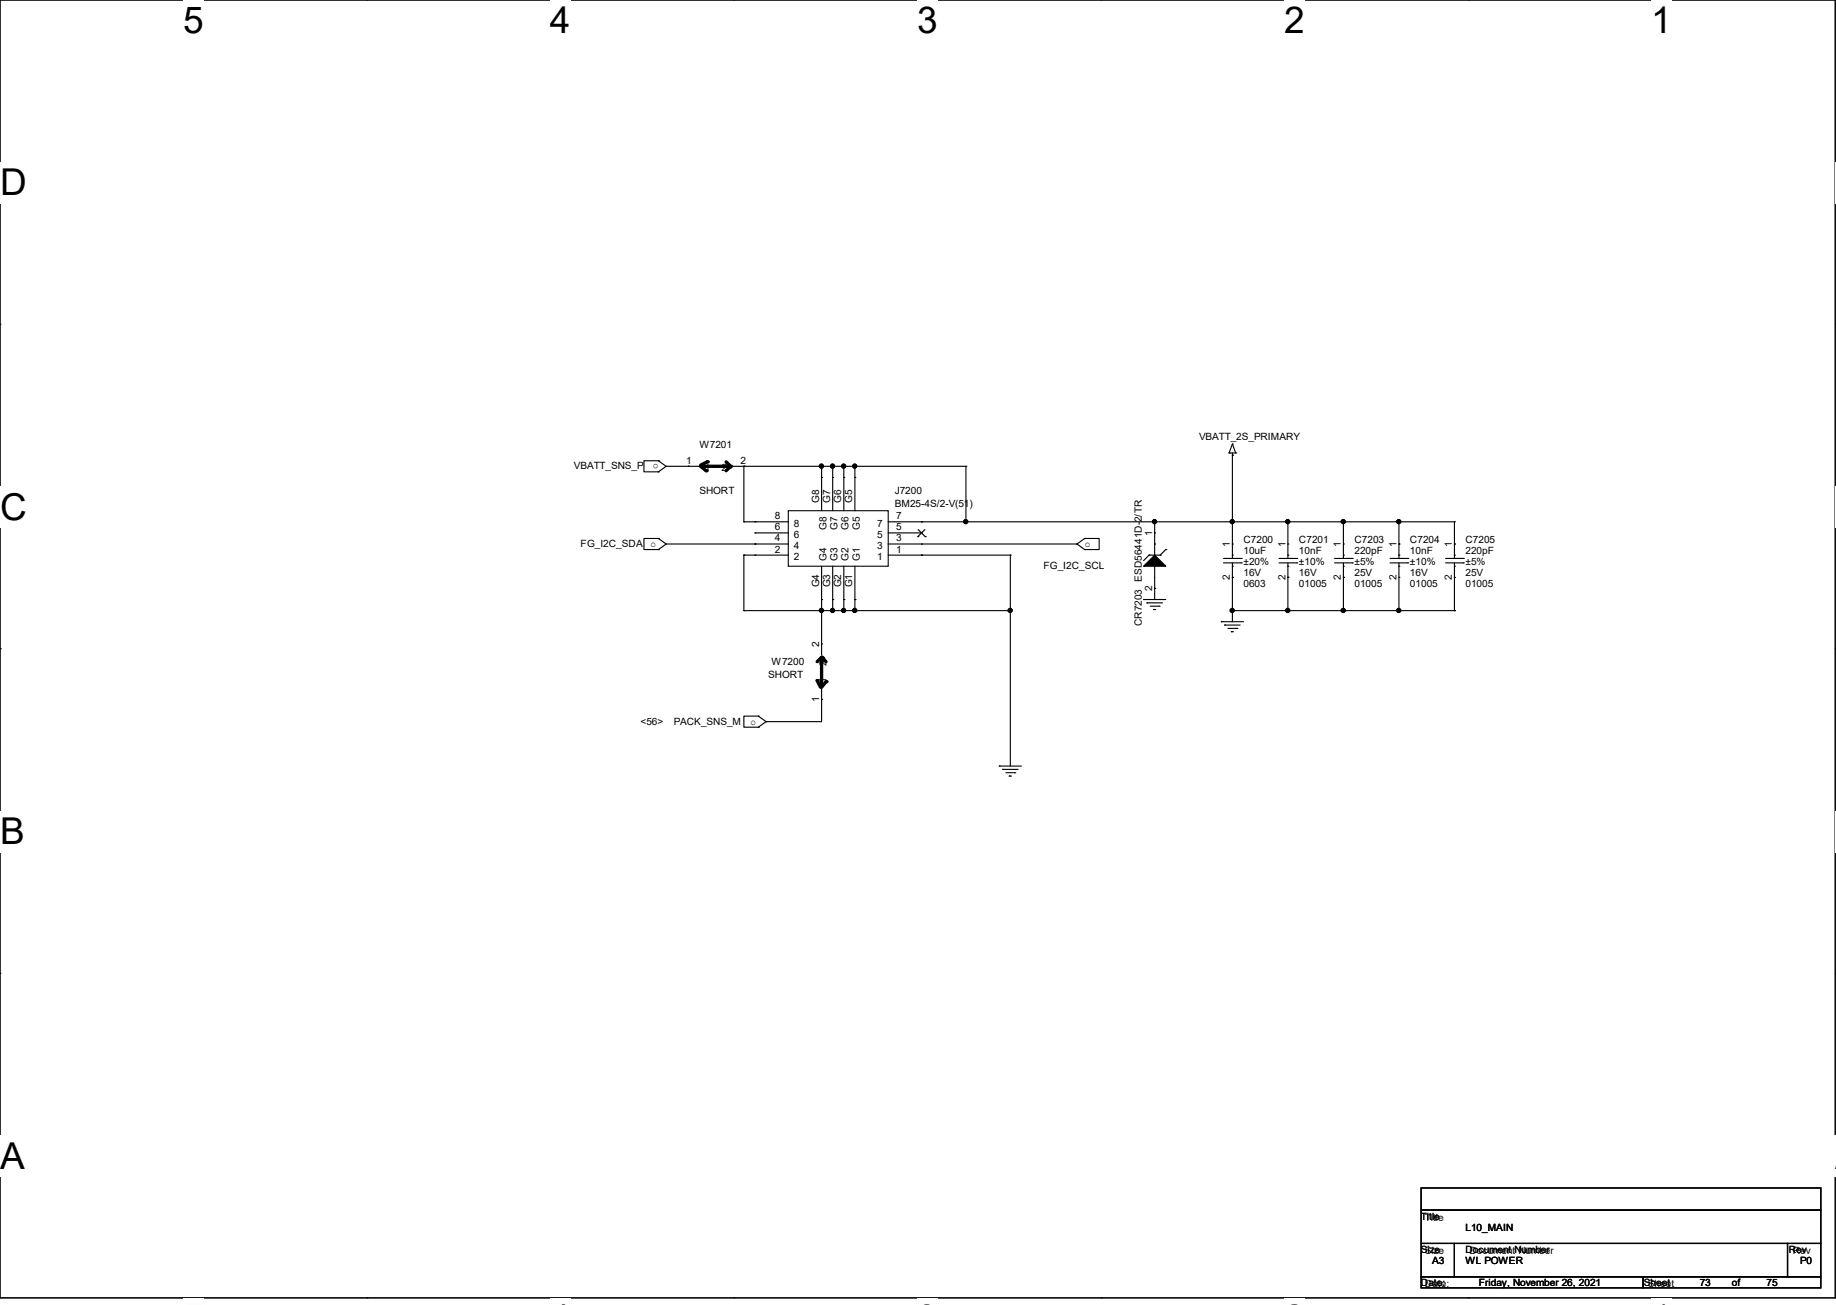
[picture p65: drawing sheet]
<svg xmlns="http://www.w3.org/2000/svg" width="210mm" height="149mm" viewBox="0 0 210 149" stroke-linecap="round" stroke-linejoin="round" font-family="sans-serif">
<defs><g id="words">
<g font-size="4.2">
<text x="21" y="3.8">5</text>
<text x="62.9" y="3.8">4</text>
<text x="104.9" y="3.8">3</text>
<text x="146.9" y="3.8">2</text>
<text x="188.9" y="3.8">1</text>
<text x="0" y="22.4">D</text>
<text x="0" y="59.4">C</text>
<text x="0" y="96.6">B</text>
<text x="0" y="133.7">A</text>
<text x="209.9" y="133.7">A</text>
</g>
<g font-size="1.1">
<text x="65.7" y="53.7">VBATT_SNS_P</text>
<text x="75.3" y="53" transform="rotate(-180 75.3 53)">o</text>
<text x="78.5" y="53">1</text>
<text x="80" y="51.3">W7201</text>
<text x="80.6" y="53.9">1</text>
<text x="82.5" y="53.9">2</text>
<text x="84.7" y="53">2</text>
<text x="137.2" y="50.4">VBATT_2S_PRIMARY</text>
<text x="80" y="56.5">SHORT</text>
<text x="88.6" y="59.4">8</text>
<text x="93.7" y="57.5" transform="rotate(-90 93.7 57.5)">G8</text>
<text x="95" y="57.5" transform="rotate(-90 95 57.5)">G7</text>
<text x="96.2" y="57.5" transform="rotate(-90 96.2 57.5)">G6</text>
<text x="97.5" y="57.5" transform="rotate(-90 97.5 57.5)">G5</text>
<text x="102.4" y="56.5">J7200</text>
<text x="102.4" y="58">BM25-4S/2-V(51)</text>
<text x="102.5" y="59.4">7</text>
<text x="66.4" y="62.6">FG_I2C_SDA</text>
<text x="74.4" y="62.6">o</text>
<text x="88.6" y="63.2">2</text>
<text x="88.6" y="60.7">6</text>
<text x="88.6" y="61.9">4</text>
<text x="90.8" y="64.1">2</text>
<text x="90.8" y="61.5">6</text>
<text x="90.8" y="62.8">4</text>
<text x="90.8" y="60.2">8</text>
<text x="94.5" y="64.1" transform="rotate(-90 94.5 64.1)">G4</text>
<text x="94.5" y="60.6" transform="rotate(-90 94.5 60.6)">G8</text>
<text x="95.8" y="64.1" transform="rotate(-90 95.8 64.1)">G3</text>
<text x="95.8" y="60.6" transform="rotate(-90 95.8 60.6)">G7</text>
<text x="97.1" y="64.1" transform="rotate(-90 97.1 64.1)">G2</text>
<text x="97.1" y="60.6" transform="rotate(-90 97.1 60.6)">G6</text>
<text x="98.3" y="64.1" transform="rotate(-90 98.3 64.1)">G1</text>
<text x="98.3" y="60.6" transform="rotate(-90 98.3 60.6)">G5</text>
<text x="100.3" y="64.1">1</text>
<text x="100.3" y="60.2">7</text>
<text x="100.3" y="62.8">3</text>
<text x="100.3" y="61.5">5</text>
<text x="102.5" y="63.2">1</text>
<text x="102.5" y="61.9">3</text>
<text x="102.5" y="60.7">5</text>
<text x="119.4" y="65.1">FG_I2C_SCL</text>
<text x="124.1" y="62.6">o</text>
<text x="131.8" y="61.3" transform="rotate(-90 131.8 61.3)">1</text>
<text x="140.7" y="62.6" transform="rotate(-90 140.7 62.6)">1</text>
<text x="142.2" y="62.1">C7200</text>
<text x="142.2" y="63.3">10uF</text>
<text x="142.2" y="65.9">16V</text>
<text x="142.2" y="64.6">±20%</text>
<text x="147" y="62.6" transform="rotate(-90 147 62.6)">1</text>
<text x="148.6" y="62.1">C7201</text>
<text x="148.6" y="63.3">10nF</text>
<text x="148.6" y="65.9">16V</text>
<text x="148.6" y="64.6">±10%</text>
<text x="153.4" y="62.6" transform="rotate(-90 153.4 62.6)">1</text>
<text x="154.9" y="62.1">C7203</text>
<text x="154.9" y="63.3">220pF</text>
<text x="154.9" y="65.9">25V</text>
<text x="154.9" y="64.6">±5%</text>
<text x="159.7" y="62.6" transform="rotate(-90 159.7 62.6)">1</text>
<text x="161.3" y="62.1">C7204</text>
<text x="161.3" y="63.3">10nF</text>
<text x="161.3" y="65.9">16V</text>
<text x="161.3" y="64.6">±10%</text>
<text x="166.1" y="62.6" transform="rotate(-90 166.1 62.6)">1</text>
<text x="167.6" y="62.1">C7205</text>
<text x="167.6" y="63.3">220pF</text>
<text x="167.6" y="65.9">25V</text>
<text x="167.6" y="64.6">±5%</text>
<text x="93.7" y="67.2" transform="rotate(-90 93.7 67.2)">G4</text>
<text x="95" y="67.2" transform="rotate(-90 95 67.2)">G3</text>
<text x="96.2" y="67.2" transform="rotate(-90 96.2 67.2)">G2</text>
<text x="97.5" y="67.2" transform="rotate(-90 97.5 67.2)">G1</text>
<text x="130.6" y="71.6" transform="rotate(-90 130.6 71.6)">CR7203</text>
<text x="130.6" y="66.5" transform="rotate(-90 130.6 66.5)">ESD56441D-2/TR</text>
<text x="131.8" y="67.6" transform="rotate(-90 131.8 67.6)">2</text>
<text x="140.7" y="66.3" transform="rotate(-90 140.7 66.3)">2</text>
<text x="142.2" y="67.1">0603</text>
<text x="147" y="66.3" transform="rotate(-90 147 66.3)">2</text>
<text x="148.6" y="67.1">01005</text>
<text x="153.4" y="66.3" transform="rotate(-90 153.4 66.3)">2</text>
<text x="154.9" y="67.1">01005</text>
<text x="159.7" y="66.3" transform="rotate(-90 159.7 66.3)">2</text>
<text x="161.3" y="67.1">01005</text>
<text x="166.1" y="66.3" transform="rotate(-90 166.1 66.3)">2</text>
<text x="167.6" y="67.1">01005</text>
<text x="87.9" y="77.6">SHORT</text>
<text x="88.3" y="76">W7200</text>
<text x="93.7" y="74" transform="rotate(-90 93.7 74)">2</text>
<text x="94.5" y="76.2" transform="rotate(-90 94.5 76.2)">2</text>
<text x="73.3" y="82.9">&lt;56&gt;</text>
<text x="77.1" y="82.9">PACK_SNS_M</text>
<text x="85.9" y="82.9">o</text>
<text x="93.7" y="80.3" transform="rotate(-90 93.7 80.3)">1</text>
<text x="94.5" y="78.1" transform="rotate(-90 94.5 78.1)">1</text>
<text x="162.5" y="139.5">Title</text>
<text x="162.5" y="143.3">Size</text>
<text x="163" y="139.6">Title</text>
<text x="163" y="143.5">Size</text>
<text x="167.6" y="143.3">Document Number</text>
<text x="167.6" y="140.8">L10_MAIN</text>
<text x="168.1" y="143.5">Document Number</text>
<text x="204.6" y="143.3">Rev</text>
<text x="205.1" y="143.5">Rev</text>
<text x="162.5" y="147.2">Date:</text>
<text x="163" y="147.3">Date:</text>
<text x="163.8" y="144.6">A3</text>
<text x="167.6" y="144.6">WL POWER</text>
<text x="169.2" y="147.2">Friday, November 26, 2021</text>
<text x="188" y="147.2">Sheet</text>
<text x="188.5" y="147.3">Sheet</text>
<text x="194.4" y="147.2">73</text>
<text x="198.1" y="147.2">of</text>
<text x="202.1" y="147.2">75</text>
<text x="205.9" y="144.6">P0</text>
</g>
</g></defs>
<path d="M0 0h209.9v148.5h-209.9z" fill="none" stroke="#000" stroke-width=".13"/>
<g fill="#fff">
<path d="M21 0h2.3v4.7h-2.3z"/>
<path d="M21 148.5h2.3v.8h-2.3z"/>
</g>
<path d="M42 0h.1M42 148.5h.1" fill="none" stroke="#000" stroke-width=".13"/>
<g fill="#fff">
<path d="M62.9 0h2.4v4.7h-2.4z"/>
<path d="M62.9 148.5h2.4v.8h-2.4z"/>
</g>
<path d="M83.9 0h.1M83.9 148.5h.1" fill="none" stroke="#000" stroke-width=".13"/>
<g fill="#fff">
<path d="M104.9 0h2.4v4.7h-2.4z"/>
<path d="M104.9 148.5h2.4v.8h-2.4z"/>
</g>
<path d="M125.9 0h.1M125.9 148.5h.1" fill="none" stroke="#000" stroke-width=".13"/>
<g fill="#fff">
<path d="M146.9 0h2.4v4.7h-2.4z"/>
<path d="M146.9 148.5h2.4v.8h-2.4z"/>
</g>
<path d="M167.9 0h.1M167.9 148.5h.1" fill="none" stroke="#000" stroke-width=".13"/>
<g fill="#fff">
<path d="M188.9 0h2.4v4.7h-2.4z"/>
<path d="M188.9 148.5h2.4v.8h-2.4z"/>
<path d="M0 18.5h3v4.8h-3z"/>
<path d="M209.9 18.5h.1v4.8h-.1z"/>
<path d="M0 55.6h3v4.8h-3z"/>
<path d="M209.9 55.6h.1v4.8h-.1z"/>
</g>
<path d="M0 37.1h.1M209.9 37.1h.1" fill="none" stroke="#000" stroke-width=".13"/>
<g fill="#fff">
<path d="M0 92.8h2.8v4.7h-2.8z"/>
<path d="M209.9 92.8h.1v4.7h-.1z"/>
</g>
<path d="M0 74.2h.1M209.9 74.2h.1" fill="none" stroke="#000" stroke-width=".13"/>
<g fill="#fff">
<path d="M0 129.9h2.8v4.7h-2.8z"/>
<path d="M209.8 129.9h.2v4.7h-.2z"/>
</g>
<g fill="none" stroke="#000" stroke-width=".13">
<path d="M75.3 54h.1M75.3 52.7h.1M75.3 52.7h-1.6v1.3h1.6M75.3 52.7l.9 .6M76.2 53.3l-.9 .7M76.2 53.3h3.8M78.7 53.3h.1M83.8 53.3h26.7M85.1 53.3h.1M85.1 59.7h.1M85.1 53.3v6.4M85.1 59.7h5.1"/>
<path d="M86.4 59.7h.1M90.2 58.4h11.4v6.4h-11.4zM94 54.6h.1M94 53.3h.1M94 53.3v5.1M95.2 54.6h.1M95.2 53.3h.1M95.2 53.3v5.1M96.5 54.6h.1M96.5 53.3h.1M96.5 53.3v5.1M97.8 54.6h.1"/>
<path d="M97.8 53.3h.1M97.8 53.3v5.1M101.6 59.7h64.8M105.4 59.7h.1M110.5 53.3h.1M110.5 59.7h.1M110.5 53.3v6.4M132.1 59.7h.1M132.1 59.7v3.8M140.6 51.8h.1M140.6 51.8h.8M141 50.8l.4 1"/>
<path d="M141 52.1h.1M141 50.8h.1M141 59.7h.1M141 51.8v12.1M141 50.8l-.4 1M141.4 51.8h.1M147.3 59.7h.1M147.3 59.7v4.2M153.7 59.7h.1M153.7 59.7v4.2M160 59.7h.1M160 59.7v4.2"/>
<path d="M166.4 59.7h.1M166.4 59.7v4.2M75.3 61.6h.1M75.3 62.9h.1M75.3 61.6h-1.6v1.3h1.6M75.3 61.6l.9 .6M76.2 62.2l-.9 .7M76.2 62.2h14M85.1 69.9h30.5M85.1 63.5h.1M85.1 69.9h.1M85.1 63.5v6.4"/>
<path d="M85.1 63.5h5.1M86.4 63.5h.1M86.4 61h.1M86.4 62.2h.1M86.4 61h3.8M94 73.7h.1M94 68.6h.1M94 69.9h.1M94 64.8v10.1M94 78.7v3.9h-6.4M95.2 68.6h.1M95.2 69.9h.1"/>
<path d="M95.2 64.8v5.1M96.5 68.6h.1M96.5 69.9h.1M96.5 64.8v5.1M97.8 68.6h.1M97.8 69.9h.1M97.8 64.8v5.1M101.6 63.5h14M101.6 61h3.8M101.6 62.2h21.6M105 61.4h.1M105 60.6l.8 .8"/>
<path d="M105.4 63.5h.1M105.4 62.2h.1M105.4 61h.1M105.8 60.6l-.8 .8M105.8 61.4h.1M115.6 63.5h.1M115.6 69.9h.1M115.6 63.5v24.1M123.2 62.2h.1M123.2 62.2l.9 .7M124.1 61.6h.1M124.1 62.9h.1"/>
<path d="M124.1 61.6h1.6v1.3h-1.6M124.1 61.6l-.9 .6M130.8 68.6h.1M130.8 68.6h2.5M131.2 69h.1M131.2 69h1.8M131.4 63.5l-.6 .6M131.4 63.5h.1M131.4 63.5h1.3M131.6 69.3h1M132 69.7h.1M132 69.7h.2"/>
<path d="M132.1 64.8h.1M132.1 62.2h.1M132.1 67.3h.1M132.1 61h.1M132.1 64.8v3.8M132.6 69.3h.1M132.7 63.5h.1M133.3 62.9h.1M133.4 62.9l-.7 .6M139.7 71.1h.1M139.7 71.1h2.5M140 63.9h2"/>
<path d="M140 64.4h2M140.1 71.5h.1M140.1 71.5h1.8M140.5 71.9h1M140.8 72.3h.1M140.8 72.3h.3M141 63.5h.1M141 64.8h.1M141 62.2h.1M141 66h.1M141 69.9h.1M141 64.4v6.7"/>
<path d="M141 69.9h25.4M141.5 71.9h.1M142 63.9h.1M142 64.4h.1M146.3 63.9h2M146.3 64.4h2M147.3 63.5h.1M147.3 64.8h.1M147.3 62.2h.1M147.3 66h.1M147.3 64.4v5.5M148.3 63.9h.1"/>
<path d="M148.3 64.4h.1M152.7 63.9h2M152.7 64.4h2M153.7 63.5h.1M153.7 64.8h.1M153.7 62.2h.1M153.7 66h.1M153.7 69.9h.1M153.7 64.4v5.5M154.7 63.9h.1M154.7 64.4h.1M159 63.9h2"/>
<path d="M159 64.4h2M160 63.5h.1M160 64.8h.1M160 62.2h.1M160 66h.1M160 69.9h.1M160 64.4v5.5M161 63.9h.1M161 64.4h.1M165.4 63.9h2M165.4 64.4h2M166.4 63.5h.1"/>
<path d="M166.4 64.8h.1M166.4 62.2h.1M166.4 66h.1M166.4 69.9h.1M166.4 64.4v5.5M167.4 63.9h.1M167.4 64.4h.1M86.7 81.9l.9 .7M86.7 81.9h.1M86.7 83.2h.1M86.7 81.9h-1.6v1.3h1.6M87.6 82.6h.1"/>
<path d="M87.6 82.6l-.9 .6M94 80h.1M114.3 87.6h.1M114.3 87.6h2.5M114.7 88h.1M114.7 88h1.8M115.1 88.4h1M115.4 88.8h.1M115.4 88.8h.3M116.1 88.4h.1M0 111.3h.1M209.9 111.3h.1"/>
<path d="M162.6 135.9h45.7v2.5h-45.7zM162.6 138.4h45.7v3.8h-45.7zM162.6 146.1h25.4v1.2h-25.4zM162.6 142.2h3.8v3.9h-3.8zM166.4 142.2h38.1v3.9h-38.1zM188 146.1h20.3v1.2h-20.3zM204.5 142.2h3.8v3.9h-3.8z"/>
</g>
<path d="M80.1 53.3l.7 .5M80.4 53.3h2.8M80.9 52.8l-.8 .4M83.1 52.8l.5 .5M83.4 53.5l-.3 .3M93.5 77.9l.4 .7M94 75.2l-.5 .5M94 75.6v2.8M94.1 75.3l.4 .4M94.5 78l-.5 .6" fill="none" stroke="#000" stroke-width=".38"/>
<g fill="#000">
<circle cx="80.8" cy="53.8" r=".19"/>
<circle cx="80.9" cy="52.8" r=".19"/>
<circle cx="83.2" cy="53.3" r=".19"/>
<circle cx="83.4" cy="53.5" r=".19"/>
<circle cx="83.6" cy="53.3" r=".19"/>
<circle cx="93.5" cy="77.9" r=".19"/>
<circle cx="94" cy="75.6" r=".19"/>
<circle cx="94" cy="75.2" r=".19"/>
<circle cx="94.1" cy="75.3" r=".19"/>
<circle cx="94.5" cy="78" r=".19"/>
</g>
<g fill="#000" stroke="#000" stroke-width=".13">
<path d="M132.1 63.5l1.2 1.3h-2.5z"/>
<circle cx="94" cy="53.3" r=".23"/>
<circle cx="95.2" cy="53.3" r=".23"/>
<circle cx="96.5" cy="53.3" r=".23"/>
<circle cx="97.8" cy="53.3" r=".23"/>
<circle cx="110.5" cy="59.7" r=".23"/>
<circle cx="132.1" cy="59.7" r=".23"/>
<circle cx="140.9" cy="59.7" r=".23"/>
<circle cx="147.3" cy="59.7" r=".23"/>
<circle cx="153.6" cy="59.7" r=".23"/>
<circle cx="160" cy="59.7" r=".23"/>
<circle cx="94" cy="69.8" r=".23"/>
<circle cx="95.2" cy="69.8" r=".23"/>
<circle cx="96.5" cy="69.8" r=".23"/>
<circle cx="97.8" cy="69.8" r=".23"/>
<circle cx="115.5" cy="69.8" r=".23"/>
<circle cx="140.9" cy="69.8" r=".23"/>
<circle cx="147.3" cy="69.8" r=".23"/>
<circle cx="153.6" cy="69.8" r=".23"/>
<circle cx="160" cy="69.8" r=".23"/>
</g>
<use href="#words"/>
</svg>
